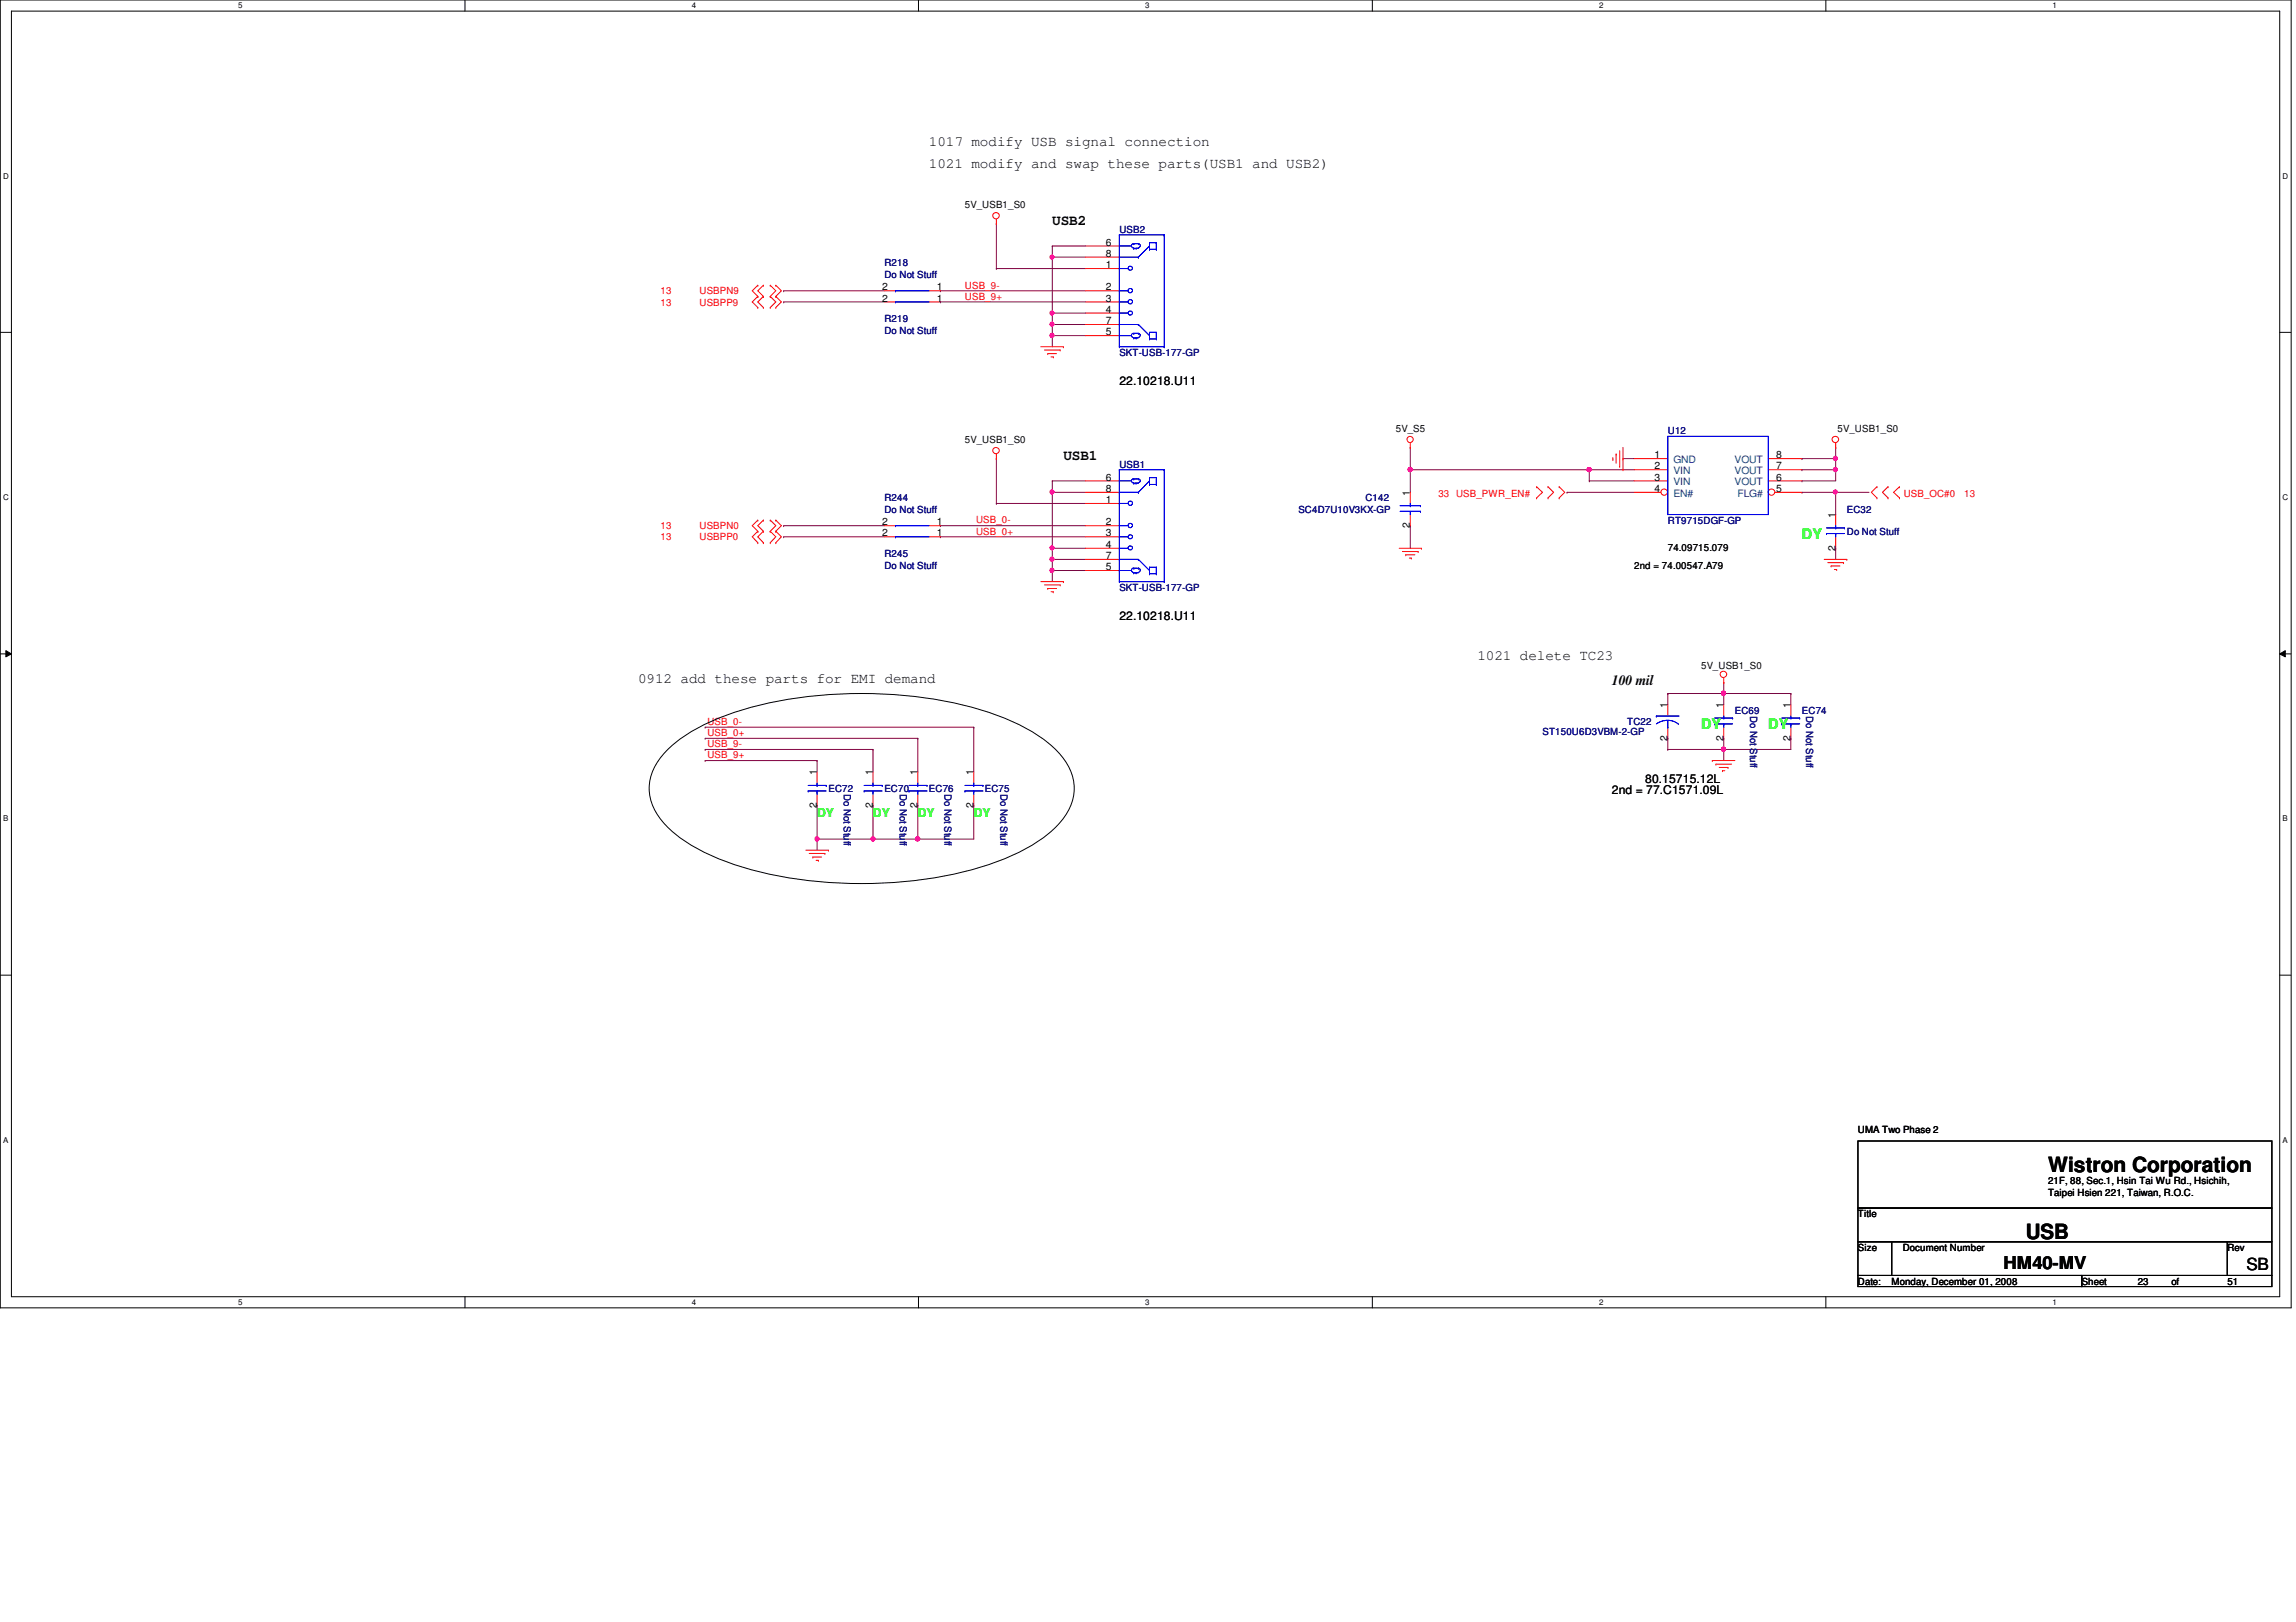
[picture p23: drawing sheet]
<svg xmlns="http://www.w3.org/2000/svg" width="297mm" height="210mm" viewBox="0 0 297 210" stroke-linecap="round" stroke-linejoin="round" font-family="sans-serif">
<defs><g id="words">
<g font-size="2.7">
<text x="265" y="151.6">Wistron Corporation</text>
<text x="262.1" y="160.4">USB</text>
</g>
<text font-size="2.3" x="259.2" y="164.3">HM40-MV</text>
<text font-size="2.2" x="290.6" y="164.3">SB</text>
<g font-size="1.9">
<text x="120.2" y="18.8">1017 modify USB signal connection</text>
<text x="120.2" y="21.8">1021 modify and swap these parts(USB1 and USB2)</text>
<text x="136.1" y="29.1">USB2</text>
<text x="137.6" y="59.5">USB1</text>
<text x="82.5" y="88.3">0912 add these parts for EMI demand</text>
<text x="191.1" y="85.4">1021 delete TC23</text>
<text x="208.5" y="88.6">100 mil</text>
</g>
<g font-size="1.9" fill="#0f0">
<text x="233.1" y="69.7">DY</text>
<text x="220.1" y="94.4">DY</text>
<text x="228.8" y="94.4">DY</text>
</g>
<g font-size="1.6">
<text x="144.8" y="49.8">22.10218.U11</text>
<text x="144.8" y="80.2">22.10218.U11</text>
<text x="212.8" y="101.3">80.15715.12L</text>
<text x="208.5" y="102.8">2nd = 77.C1571.09L</text>
</g>
<g font-size="1.6" fill="#0f0">
<text x="105.7" y="105.7">DY</text>
<text x="112.9" y="105.7">DY</text>
<text x="118.7" y="105.7">DY</text>
<text x="126" y="105.7">DY</text>
</g>
<g font-size="1.3">
<text x="124.8" y="27">5V_USB1_S0</text>
<text x="143.1" y="31.8">6</text>
<text x="143.1" y="33.2">8</text>
<text x="143.1" y="34.7">1</text>
<text x="114.1" y="39">2</text>
<text x="114.1" y="37.6">2</text>
<text x="121.2" y="39">1</text>
<text x="121.2" y="37.6">1</text>
<text x="143.1" y="37.6">2</text>
<text x="143.1" y="39">3</text>
<text x="143.1" y="40.5">4</text>
<text x="143.1" y="42">7</text>
<text x="143.1" y="43.4">5</text>
<text x="124.8" y="57.4">5V_USB1_S0</text>
<text x="180.6" y="55.9">5V_S5</text>
<text x="214" y="59.3">1</text>
<text x="229.8" y="59.3">8</text>
<text x="237.7" y="55.9">5V_USB1_S0</text>
<text x="143.1" y="62.2">6</text>
<text x="143.1" y="63.7">8</text>
<text x="143.1" y="65.1">1</text>
<text x="182.4" y="64.1" transform="rotate(-90 182.4 64.1)">1</text>
<text x="214" y="60.7">2</text>
<text x="214" y="62.2">3</text>
<text x="214" y="63.7">4</text>
<text x="229.8" y="63.7">5</text>
<text x="229.8" y="62.2">6</text>
<text x="229.8" y="60.7">7</text>
<text x="114.1" y="68">2</text>
<text x="114.1" y="69.4">2</text>
<text x="121.2" y="68">1</text>
<text x="121.2" y="69.4">1</text>
<text x="143.1" y="68">2</text>
<text x="143.1" y="69.4">3</text>
<text x="143.1" y="70.9">4</text>
<text x="182.4" y="68.4" transform="rotate(-90 182.4 68.4)">2</text>
<text x="215.8" y="71.2">74.09715.079</text>
<text x="237.4" y="71.2" transform="rotate(-90 237.4 71.2)">2</text>
<text x="237.4" y="67" transform="rotate(-90 237.4 67)">1</text>
<text x="143.1" y="72.3">7</text>
<text x="143.1" y="73.8">5</text>
<text x="211.4" y="73.6">2nd = 74.00547.A79</text>
<text x="220.1" y="86.6">5V_USB1_S0</text>
<text x="215.7" y="95.9" transform="rotate(-90 215.7 95.9)">2</text>
<text x="215.7" y="91.7" transform="rotate(-90 215.7 91.7)">1</text>
<text x="223" y="95.9" transform="rotate(-90 223 95.9)">2</text>
<text x="223" y="91.7" transform="rotate(-90 223 91.7)">1</text>
<text x="231.6" y="95.9" transform="rotate(-90 231.6 95.9)">2</text>
<text x="231.6" y="91.7" transform="rotate(-90 231.6 91.7)">1</text>
<text x="105.7" y="100.3" transform="rotate(-90 105.7 100.3)">1</text>
<text x="112.9" y="100.3" transform="rotate(-90 112.9 100.3)">1</text>
<text x="118.7" y="100.3" transform="rotate(-90 118.7 100.3)">1</text>
<text x="125.9" y="100.3" transform="rotate(-90 125.9 100.3)">1</text>
<text x="105.7" y="104.6" transform="rotate(-90 105.7 104.6)">2</text>
<text x="112.9" y="104.6" transform="rotate(-90 112.9 104.6)">2</text>
<text x="118.7" y="104.6" transform="rotate(-90 118.7 104.6)">2</text>
<text x="125.9" y="104.6" transform="rotate(-90 125.9 104.6)">2</text>
<text x="240.4" y="146.7">UMA Two Phase 2</text>
<text x="265" y="153.2">21F, 88, Sec.1, Hsin Tai Wu Rd., Hsichih,</text>
<text x="265" y="154.7">Taipei Hsien 221, Taiwan, R.O.C.</text>
<text x="240.4" y="157.5">Title</text>
<text x="240.4" y="161.9">Size</text>
<text x="246.2" y="161.9">Document Number</text>
<text x="288.2" y="161.9">Rev</text>
<text x="240.4" y="166.2">Date:</text>
<text x="244.7" y="166.2">Monday, December 01, 2008</text>
<text x="269.3" y="166.2">Sheet</text>
<text x="276.6" y="166.2">23</text>
<text x="280.9" y="166.2">of</text>
<text x="288.2" y="166.2">51</text>
</g>
<g font-size="1.3" fill="#000080">
<text x="114.4" y="34.5">R218</text>
<text x="114.4" y="35.9">Do Not Stuff</text>
<text x="144.8" y="30.1">USB2</text>
<text x="114.4" y="41.7">R219</text>
<text x="114.4" y="43.2">Do Not Stuff</text>
<text x="144.8" y="46.1">SKT-USB-177-GP</text>
<text x="215.8" y="56.2">U12</text>
<text x="114.4" y="64.9">R244</text>
<text x="144.8" y="60.5">USB1</text>
<text x="176.7" y="64.9">C142</text>
<text x="114.4" y="66.3">Do Not Stuff</text>
<text x="168" y="66.3">SC4D7U10V3KX-GP</text>
<text x="215.8" y="67.8">RT9715DGF-GP</text>
<text x="238.9" y="66.3">EC32</text>
<text x="238.9" y="69.2">Do Not Stuff</text>
<text x="114.4" y="72.1">R245</text>
<text x="114.4" y="73.6">Do Not Stuff</text>
<text x="144.8" y="76.5">SKT-USB-177-GP</text>
<text x="199.6" y="95.1">ST150U6D3VBM-2-GP</text>
<text x="210.5" y="93.9">TC22</text>
<text x="224.4" y="92.4">EC69</text>
<text x="226.4" y="92.7" transform="rotate(90 226.4 92.7)">Do Not Stuff</text>
<text x="233.1" y="92.4">EC74</text>
<text x="233.7" y="92.7" transform="rotate(90 233.7 92.7)">Do Not Stuff</text>
<text x="107.2" y="102.5">EC72</text>
<text x="109.2" y="102.8" transform="rotate(90 109.2 102.8)">Do Not Stuff</text>
<text x="114.4" y="102.5">EC70</text>
<text x="116.4" y="102.8" transform="rotate(90 116.4 102.8)">Do Not Stuff</text>
<text x="120.2" y="102.5">EC76</text>
<text x="122.2" y="102.8" transform="rotate(90 122.2 102.8)">Do Not Stuff</text>
<text x="127.4" y="102.5">EC75</text>
<text x="129.5" y="102.8" transform="rotate(90 129.5 102.8)">Do Not Stuff</text>
</g>
<g font-size="1.3" fill="#f00">
<text x="85.5" y="38.1">13</text>
<text x="85.5" y="39.5">13</text>
<text x="90.5" y="38.1">USBPN9</text>
<text x="90.5" y="39.5">USBPP9</text>
<text x="124.8" y="37.3">USB_9-</text>
<text x="124.8" y="38.8">USB_9+</text>
<text x="186.1" y="64.3">33 USB_PWR_EN#</text>
<text x="246.3" y="64.3">USB_OC#0</text>
<text x="254.1" y="64.3">13</text>
<text x="85.5" y="68.5">13</text>
<text x="85.5" y="69.9">13</text>
<text x="90.5" y="68.5">USBPN0</text>
<text x="90.5" y="69.9">USBPP0</text>
<text x="126.3" y="67.7">USB_0-</text>
<text x="126.3" y="69.2">USB_0+</text>
<text x="91.5" y="95.2">USB_0+</text>
<text x="91.5" y="93.8">USB_0-</text>
<text x="91.5" y="98.1">USB_9+</text>
<text x="91.5" y="96.7">USB_9-</text>
</g>
<g font-size="1.3" fill="#004080">
<text x="216.5" y="59.9">GND</text>
<text x="224.4" y="59.9">VOUT</text>
<text x="216.5" y="61.4">VIN</text>
<text x="216.5" y="62.8">VIN</text>
<text x="216.5" y="64.3">EN#</text>
<text x="224.4" y="62.8">VOUT</text>
<text x="224.4" y="61.4">VOUT</text>
<text x="224.8" y="64.3">FLG#</text>
</g>
<g font-size="1">
<text x="30.8" y="1.1">5</text>
<text x="89.5" y="1.1">4</text>
<text x="148.2" y="1.1">3</text>
<text x="206.9" y="1.1">2</text>
<text x="265.6" y="1.1">1</text>
<text x=".4" y="23.1">D</text>
<text x="295.3" y="23.1">D</text>
<text x=".4" y="64.7">C</text>
<text x="295.3" y="64.7">C</text>
<text x=".4" y="106.3">B</text>
<text x="295.3" y="106.3">B</text>
<text x=".4" y="147.9">A</text>
<text x="295.3" y="147.9">A</text>
<text x="30.8" y="168.9">5</text>
<text x="89.5" y="168.9">4</text>
<text x="148.2" y="168.9">3</text>
<text x="206.9" y="168.9">2</text>
<text x="265.6" y="168.9">1</text>
</g>
</g></defs>
<path d="M0 0h296.4v169.2h-296.4zM1.5 1.4h293.4v166.4h-293.4z" fill="none" stroke="#000" stroke-width=".13"/>
<g fill="#fff">
<path d="M30.8 .2h.6v1.1h-.6z"/>
<path d="M30.8 168h.6v1.1h-.6z"/>
</g>
<path d="M60.2 0v1.4M60.2 167.8v1.4" fill="none" stroke="#000" stroke-width=".13"/>
<g fill="#fff">
<path d="M89.5 .2h.5v1.1h-.5z"/>
<path d="M89.5 168h.5v1.1h-.5z"/>
</g>
<path d="M118.8 0v1.4M118.8 167.8v1.4" fill="none" stroke="#000" stroke-width=".13"/>
<g fill="#fff">
<path d="M148.2 .2h.5v1.1h-.5z"/>
<path d="M148.2 168h.5v1.1h-.5z"/>
</g>
<path d="M177.5 0v1.4M177.5 167.8v1.4" fill="none" stroke="#000" stroke-width=".13"/>
<g fill="#fff">
<path d="M206.9 .2h.5v1.1h-.5z"/>
<path d="M206.9 168h.5v1.1h-.5z"/>
</g>
<path d="M236.2 0v1.4M236.2 167.8v1.4" fill="none" stroke="#000" stroke-width=".13"/>
<g fill="#fff">
<path d="M265.6 .2h.5v1.1h-.5z"/>
<path d="M265.6 168h.5v1.1h-.5z"/>
<path d="M.4 22.2h.7v1.2h-.7z"/>
<path d="M295.3 22.2h.7v1.2h-.7z"/>
<path d="M.4 63.8h.7v1.1h-.7z"/>
<path d="M295.3 63.8h.7v1.1h-.7z"/>
</g>
<path d="M0 43h1.5M294.9 43h1.5" fill="none" stroke="#000" stroke-width=".13"/>
<g fill="#fff">
<path d="M.4 105.4h.7v1.2h-.7z"/>
<path d="M295.3 105.4h.7v1.2h-.7z"/>
</g>
<path d="M0 84.6h1.5M.8 84.2l.7 .4-.7 .4zM294.9 84.6l.8-.4v.8zM294.9 84.6h1.5" fill="none" stroke="#000" stroke-width=".13"/>
<path d="M.8 84.2l.7 .4-.7 .4zM294.9 84.6l.8-.4v.8z" fill="#000"/>
<g fill="#fff">
<path d="M.4 147h.7v1.1h-.7z"/>
<path d="M295.3 147h.6v1.1h-.6z"/>
</g>
<path d="M0 126.2h1.5M294.9 126.2h1.5" fill="none" stroke="#000" stroke-width=".13"/>
<g fill="none" stroke="#800040" stroke-width=".13">
<path d="M101.4 39.1h.1M101.4 37.6h.1M101.4 39.1h13M101.4 37.6h13M128.9 59.4h.1M128.9 59.4v5.8M101.4 69.5h.1M101.4 68h.1M101.4 69.5h13M101.4 68h13M128.9 65.2h.1M128.9 65.2h11.6"/>
<path d="M237.5 63.7h.1M237.5 63.7h4.3M223 88.3h.1M223 89.7h.1M223 88.3v2.9"/>
</g>
<circle cx="222.9" cy="89.7" r=".27" fill="#f0f"/>
<circle cx="222.9" cy="89.7" r=".27" fill="none" stroke="#f0f" stroke-width=".13"/>
<path d="M223 97h.1M223 97v1.4" fill="none" stroke="#800040" stroke-width=".13"/>
<circle cx="222.9" cy="97" r=".27" fill="#f0f"/>
<circle cx="222.9" cy="97" r=".27" fill="none" stroke="#f0f" stroke-width=".13"/>
<path d="M223 89.7h.1M223 89.7h8.7M231.7 95.5h.1M231.7 89.7h.1M231.7 89.7v1.5M231.7 95.5v1.5" fill="none" stroke="#800040" stroke-width=".13"/>
<circle cx="222.9" cy="89.7" r=".27" fill="#f0f"/>
<circle cx="222.9" cy="89.7" r=".27" fill="none" stroke="#f0f" stroke-width=".13"/>
<path d="M233.1 59.4h.1M233.1 59.4h4.4M182.5 60.8h.1M182.5 60.8v2.9M233.1 62.2h.1M233.1 62.2h4.4M223 97h.1M223 95.5h.1M223 97h8.7M223 95.5v1.5" fill="none" stroke="#800040" stroke-width=".13"/>
<circle cx="237.4" cy="59.3" r=".27" fill="#f0f"/>
<circle cx="237.4" cy="59.3" r=".27" fill="none" stroke="#f0f" stroke-width=".13"/>
<path d="M182.5 57.9h.1M182.5 57.9v2.9M205.6 60.8h.1M205.6 60.8h5.8M237.5 60.8h.1M237.5 60.8v1.4" fill="none" stroke="#800040" stroke-width=".13"/>
<circle cx="205.6" cy="60.8" r=".29" fill="#f0f"/>
<circle cx="205.6" cy="60.8" r=".29" fill="none" stroke="#f0f" stroke-width=".13"/>
<path d="M237.5 59.4h.1M237.5 59.4v1.4M182.5 68h.1M182.5 60.8h.1M182.5 68v3M182.5 60.8h23.1M205.6 60.8h.1M205.6 60.8v1.4" fill="none" stroke="#800040" stroke-width=".13"/>
<circle cx="182.4" cy="60.8" r=".29" fill="#f0f"/>
<circle cx="182.4" cy="60.8" r=".29" fill="none" stroke="#f0f" stroke-width=".13"/>
<path d="M237.5 57.9h.1M237.5 57.9v1.5M233.1 60.8h.1M233.1 60.8h4.4M237.5 71h.1M237.5 71v1.4" fill="none" stroke="#800040" stroke-width=".13"/>
<circle cx="237.4" cy="60.8" r=".27" fill="#f0f"/>
<circle cx="237.4" cy="60.8" r=".27" fill="none" stroke="#f0f" stroke-width=".13"/>
<path d="M205.6 62.2h.1M205.6 62.2h5.8M233.1 63.7h.1M233.1 63.7h4.4M237.5 63.7h.1M237.5 63.7v2.9" fill="none" stroke="#800040" stroke-width=".13"/>
<circle cx="237.4" cy="63.7" r=".26" fill="#f0f"/>
<circle cx="237.4" cy="63.7" r=".26" fill="none" stroke="#f0f" stroke-width=".13"/>
<path d="M136.1 40.5h.1M136.1 43.4h.1M136.1 40.5h4.4M136.1 43.4v1.5M210 59.4h.1M210 59.4h1.4" fill="none" stroke="#800040" stroke-width=".13"/>
<circle cx="136.1" cy="43.4" r=".27" fill="#f0f"/>
<circle cx="136.1" cy="43.4" r=".27" fill="none" stroke="#f0f" stroke-width=".13"/>
<path d="M136.1 71h.1M136.1 73.8h.1M136.1 71h4.4M136.1 73.8v1.5" fill="none" stroke="#800040" stroke-width=".13"/>
<circle cx="136.1" cy="73.8" r=".27" fill="#f0f"/>
<circle cx="136.1" cy="73.8" r=".27" fill="none" stroke="#f0f" stroke-width=".13"/>
<g fill="none" stroke="#800040" stroke-width=".13">
<path d="M121.7 37.6h.1M121.7 39.1h.1M121.7 37.6h18.8M121.7 39.1h18.8M128.9 34.8h.1M128.9 29h.1M128.9 34.8h11.6M128.9 29v5.8M121.7 68h.1M121.7 69.5h.1M121.7 68h18.8M121.7 69.5h18.8"/>
<path d="M202.7 63.7h.1M202.7 63.7h8.7M112.9 104.2h.1M112.9 104.2v4.4"/>
</g>
<circle cx="112.9" cy="108.6" r=".27" fill="#f0f"/>
<circle cx="112.9" cy="108.6" r=".27" fill="none" stroke="#f0f" stroke-width=".13"/>
<path d="M105.7 104.2h.1M105.7 104.2v4.4M112.9 108.6h.1M112.9 108.6h5.8" fill="none" stroke="#800040" stroke-width=".13"/>
<circle cx="105.7" cy="108.6" r=".27" fill="#f0f"/>
<circle cx="105.7" cy="108.6" r=".27" fill="none" stroke="#f0f" stroke-width=".13"/>
<path d="M105.7 108.6h.1M105.7 108.6v1.4M118.7 104.2h.1M118.7 104.2v4.4M126 104.2h.1M126 104.2v4.4" fill="none" stroke="#800040" stroke-width=".13"/>
<circle cx="118.7" cy="108.6" r=".29" fill="#f0f"/>
<circle cx="118.7" cy="108.6" r=".29" fill="none" stroke="#f0f" stroke-width=".13"/>
<g fill="none" stroke="#800040" stroke-width=".13">
<path d="M136.1 42h.1M136.1 40.5h.1M136.1 42h4.4M136.1 40.5v1.5M91.2 98.4h.1M91.2 97h.1M91.2 95.5h.1M91.2 94.1h.1M91.2 98.4h14.5M91.2 97h21.7M91.2 95.5h27.5M91.2 94.1h34.8"/>
<path d="M105.7 98.4h.1M105.7 98.4v1.5M112.9 97h.1M112.9 97v2.9M118.7 95.5h.1M118.7 95.5v4.4M126 94.1h.1M126 94.1v5.8M118.7 108.6h.1M118.7 108.6h7.3"/>
</g>
<circle cx="136.1" cy="40.5" r=".26" fill="#f0f"/>
<circle cx="136.1" cy="40.5" r=".26" fill="none" stroke="#f0f" stroke-width=".13"/>
<path d="M136.1 33.3h.1M136.1 33.3h4.4M136.1 72.4h.1M136.1 71h.1M136.1 63.7h.1M136.1 72.4h4.4M136.1 63.7v8.7M136.1 63.7h4.4" fill="none" stroke="#800040" stroke-width=".13"/>
<circle cx="136.1" cy="70.9" r=".26" fill="#f0f"/>
<circle cx="136.1" cy="70.9" r=".26" fill="none" stroke="#f0f" stroke-width=".13"/>
<circle cx="136.1" cy="63.7" r=".26" fill="#f0f"/>
<circle cx="136.1" cy="63.7" r=".26" fill="none" stroke="#f0f" stroke-width=".13"/>
<path d="M215.8 95.5h.1M215.8 89.7h.1M215.8 89.7v1.5M215.8 95.5v1.5M215.8 89.7h7.2" fill="none" stroke="#800040" stroke-width=".13"/>
<circle cx="222.9" cy="89.7" r=".27" fill="#f0f"/>
<circle cx="222.9" cy="89.7" r=".27" fill="none" stroke="#f0f" stroke-width=".13"/>
<path d="M215.8 97h.1M215.8 97h7.2" fill="none" stroke="#800040" stroke-width=".13"/>
<circle cx="222.9" cy="97" r=".27" fill="#f0f"/>
<circle cx="222.9" cy="97" r=".27" fill="none" stroke="#f0f" stroke-width=".13"/>
<path d="M136.1 33.3h.1M136.1 33.3v7.2M136.1 73.8h.1M136.1 72.4h.1M136.1 72.4v1.4M136.1 73.8h4.4M105.7 108.6h.1M105.7 108.6h7.2" fill="none" stroke="#800040" stroke-width=".13"/>
<circle cx="136.1" cy="72.4" r=".27" fill="#f0f"/>
<circle cx="136.1" cy="72.4" r=".27" fill="none" stroke="#f0f" stroke-width=".13"/>
<path d="M136.1 31.8h.1M136.1 33.3h.1M136.1 31.8v1.5M136.1 31.8h4.4M136.1 62.2h.1M136.1 63.7h.1M136.1 62.2h4.4M136.1 62.2v1.5" fill="none" stroke="#800040" stroke-width=".13"/>
<circle cx="136.1" cy="33.3" r=".26" fill="#f0f"/>
<circle cx="136.1" cy="33.3" r=".26" fill="none" stroke="#f0f" stroke-width=".13"/>
<path d="M136.1 43.4h.1M136.1 42h.1M136.1 43.4h4.4M136.1 42v1.4" fill="none" stroke="#800040" stroke-width=".13"/>
<circle cx="136.1" cy="42" r=".26" fill="#f0f"/>
<circle cx="136.1" cy="42" r=".26" fill="none" stroke="#f0f" stroke-width=".13"/>
<g fill="none" stroke="#f00" stroke-width=".13">
<path d="M98 38.4h.1M98 36.9h.1M98 39.8h.1M98 36.9l-.7 .7 .7 .8M98 38.4l-.7 .7 .7 .7M98.8 38.4h.1M98.8 36.9h.1M98.8 39.8h.1M98.8 36.9l-.8 .7 .8 .8M98.8 38.4l-.8 .7 .8 .7M99.6 36.9h.1M99.6 38.4h.1"/>
<path d="M99.6 39.8h.1M99.6 36.9l.8 .7-.8 .8M99.6 38.4l.8 .7-.8 .7M100.4 38.4h.1M100.4 36.9h.1M100.4 39.8h.1M100.4 36.9l.7 .7-.7 .8M100.4 38.4l.7 .7-.7 .7M128.9 29h.1M128.9 28.4v.6M128.9 59.4h.1M128.9 58.8v.6"/>
<path d="M134.7 44.9h2.9M135.1 45.3h2.1M135.5 45.8h.1M135.5 45.8h1.2M136 46.2h.3M136.3 46.2h.1M137.2 45.3h.1M137.6 44.9h.1M182.5 57.9h.1M182.5 57.3v.6M208.7 59.5h.1M208.7 59.2v.3"/>
<path d="M209.1 58.8h.1M209.1 58.8v1.1M209.5 58.3v2.1M210 57.9v2.9M211.4 59.4h4.4M237.5 57.9h.1M237.5 57.3v.6M98 68.7h.1M98 67.3h.1M98 70.2h.1M98 67.3l-.7 .7 .7 .7M98 68.7l-.7 .8 .7 .7"/>
<path d="M98.8 68.7h.1M98.8 67.3h.1M98.8 70.2h.1M98.8 67.3l-.8 .7 .8 .7M98.8 68.7l-.8 .8 .8 .7M99.6 67.3h.1M99.6 68.7h.1M99.6 70.2h.1M99.6 67.3l.8 .7-.8 .7M99.6 68.7l.8 .8-.8 .7M100.4 68.7h.1M100.4 67.3h.1"/>
<path d="M100.4 70.2h.1M100.4 67.3l.7 .7-.7 .7M100.4 68.7l.7 .8-.7 .7M114.4 68h1.5M120.2 68h1.5M134.7 75.3h2.9M135.1 75.7h2.1M135.5 76.2h.1M135.5 76.2h1.2M136 76.6h.3M136.3 76.6h.1M137.2 75.7h.1"/>
<path d="M137.6 75.3h.1M140.5 71h4.3M140.5 72.4h4.3M140.5 68h4.3M140.5 62.2h4.3M140.5 63.7h4.3M140.5 65.2h4.3M140.5 69.5h4.3M140.5 73.8h4.3M181 71h2.9M181.4 71.4h2.1M181.9 71.8h.1"/>
<path d="M181.9 71.8h1.1M182.3 72.2h.3M182.6 72.2h.1M183.5 71.4h.1M183.9 71h.1M198.8 64.4h.1M198.8 63h.1M198.8 63l.8 .7-.8 .7M200.3 63h.1M200.3 64.4h.1M200.3 63l.7 .7-.7 .7M201.7 64.4h.1"/>
<path d="M201.7 63h.1M201.7 63l.7 .7-.7 .7M209.5 60.4h.1M210 60.8h.1M211.4 62.2h4.4M211.4 60.8h4.4M236 72.4h2.9M236.5 72.8h2M236.9 73.2h.1M236.9 73.2h1.1M237.3 73.7h.3M237.6 73.7h.1"/>
<path d="M238.5 72.8h.1M238.9 72.4h.1M242.8 64.4h.1M242.8 63h.1M242.8 63l-.7 .7 .7 .7M244.3 63h.1M244.3 64.4h.1M244.3 63l-.8 .7 .8 .7M245.7 64.4h.1M245.7 63h.1M245.7 63l-.7 .7 .7 .7M112.9 99.9v1.4"/>
<path d="M215.8 91.2v1.5M215.8 94.1v1.4M221.5 98.4h.1M221.5 98.4h2.9M222 98.9h.1M222 98.9h2M222.4 99.3h1.2M222.8 99.7h.1M222.8 99.7h.3M223 88.3h.1M223 87.7v.6M223.6 99.3h.1"/>
<path d="M104.3 110h2.9M104.7 110.4h2M105.2 110.9h.1M105.2 110.9h1.1M105.6 111.3h.3M105.9 111.3h.1M106.7 110.4h.1M107.2 110h.1M112.9 102.8v1.4"/>
<circle cx="128.9" cy="27.9" r=".42"/>
<circle cx="128.9" cy="58.3" r=".42"/>
<circle cx="182.4" cy="56.9" r=".4"/>
<circle cx="237.5" cy="56.9" r=".42"/>
<circle cx="223" cy="87.3" r=".42"/>
</g>
<path d="M86.6 96.8a23.6 23.6 0 0 1 9-4.8 57.1 57.1 0 0 1 31.7 0 23.7 23.7 0 0 1 9 4.8 6.8 6.8 0 0 1 2.6 6.3 8.6 8.6 0 0 1-3.7 5.1 29.8 29.8 0 0 1-11.9 5 57.3 57.3 0 0 1-27.7-1.1 23.6 23.6 0 0 1-9-4.8 6.9 6.9 0 0 1-2.5-6.4 8 8 0 0 1 2.5-4.1zM240.4 147.7h53.5v8.6h-53.5zM240.4 156.3h53.5v4.4h-53.5zM240.4 160.7h4.3v4.4h-4.3zM240.4 165.1h28.9v1.4h-28.9zM244.7 160.7h43.5v4.4h-43.5zM269.3 165.1h24.6v1.4h-24.6zM288.2 160.7h5.7v4.4h-5.7z" fill="none" stroke="#000" stroke-width=".13"/>
<g fill="none" stroke="#00f" stroke-width=".13">
<path d="M115.9 68h.1M115.9 68h4.3M144.8 65.2h.1M144.8 62.2h.1M144.8 68h.1M144.8 69.5h.1M144.8 71h.1M144.8 73.8h.1M144.8 63.7h.1M144.8 72.4h.1M144.8 60.8h.1M144.8 75.3h.1"/>
<path d="M144.8 68h1.2M144.8 65.2h1.2M144.8 62.2h1.6M144.8 69.5h1.2M144.8 71h1.2M144.8 73.8h1.6M144.8 63.7h2.5M144.8 72.4h2.5M144.8 60.8v14.5M144.8 60.8h5.8M144.8 75.3h5.8M146.4 62.2l.1 .2 .1 .1"/>
<path d="M146.4 73.8l.1 .2 .1 .1M146.7 62.5h.1M146.7 62h.1M146.7 62h-.2l-.1 .2M146.7 74.1h.1M146.7 73.5h.1M146.7 73.5l-.3 .1v.2M146.7 62.5h.6M146.7 62h.6M146.7 74.1h.6M146.7 73.5h.6M147 62.5h.1"/>
<path d="M147 74.1h.1M147.3 62h.1M147.3 62l.2 .1v.1l-.3 .3M147.3 73.5h.1M147.3 73.5l.1 .1 .1 .2-.3 .3M147.3 63.7h.1M147.3 72.4h.1M147.3 72.4l1.4 1.4M148.7 62.7h.1M148.7 61.8h.1M148.7 62.2h.1M148.7 73.4h.1"/>
<path d="M148.7 74.3h.1M148.7 73.8h.1M148.7 61.8v.9M148.7 73.4v.9M148.7 62.7h.9M148.7 61.8h.9M148.7 62.2l-1.4 1.5M148.7 73.4h.9M148.7 74.3h.9M149.6 62.7h.1M149.6 61.8h.1M149.6 73.4h.1"/>
<path d="M149.6 74.3h.1M149.6 61.8v.9M149.6 73.4v.9M150.6 60.8h.1M150.6 75.3h.1M150.6 60.8v14.5M214.3 92.7h.1M214.3 92.7h2.9M215.8 94.1h.1M215.8 93.2h-.1a2.44 2.44 0 0 0-1.4 .5M215.8 93.2a2.19 2.19 0 0 1 1.4 .5M215.8 93.2v.9"/>
<path d="M111.8 102.4h.1M111.8 101.6h2.3M111.8 102.4h2.3M112.9 101.6h.1M112.9 102.4h.1M112.9 101.3v.3M112.9 102.4v.4M114.1 101.6h.1"/>
<circle cx="146.2" cy="68" r=".29"/>
<circle cx="146.2" cy="65.1" r=".29"/>
<circle cx="146.2" cy="69.5" r=".27"/>
<circle cx="146.2" cy="70.9" r=".27"/>
</g>
<circle cx="215.3" cy="63.7" r=".42" fill="#fff"/>
<g fill="none" stroke="#f00" stroke-width=".13">
<path d="M211.4 63.7h3.5"/>
<circle cx="215.3" cy="63.7" r=".42"/>
</g>
<circle cx="229.2" cy="63.7" r=".42" fill="#fff"/>
<g fill="none" stroke="#f00" stroke-width=".13">
<path d="M114.4 37.6h1.5M114.4 39.1h1.5M120.2 37.6h1.5M120.2 39.1h1.5M140.5 31.8h4.3M140.5 33.3h4.3M140.5 34.8h4.3M140.5 37.6h4.3M140.5 39.1h4.3M140.5 40.5h4.3M140.5 42h4.3M140.5 43.4h4.3"/>
<path d="M228.8 59.4h4.3M114.4 69.5h1.5M120.2 69.5h1.5M182.5 63.7v1.5M182.5 66.6v1.4M228.8 62.2h4.3M228.8 60.8h4.3M229.7 63.7h3.4M237.5 66.6v1.4M237.5 69.5v1.5M105.7 99.9v1.4M118.7 99.9v1.4"/>
<path d="M126 99.9v1.4M223 91.2v1.5M223 94.1v1.4M231.7 91.2v1.5M231.7 94.1v1.4M105.7 102.8v1.4M118.7 102.8v1.4M126 102.8v1.4"/>
<circle cx="229.2" cy="63.7" r=".42"/>
</g>
<g fill="none" stroke="#00f" stroke-width=".13">
<path d="M115.9 39.1h.1M115.9 37.6h.1M115.9 37.6h4.3M115.9 39.1h4.3M144.8 34.8h.1M144.8 31.8h.1M144.8 37.6h.1M144.8 39.1h.1M144.8 33.3h.1M144.8 30.4h.1M144.8 34.8h1.2M144.8 31.8h1.6"/>
<path d="M144.8 37.6h1.2M144.8 39.1h1.2M144.8 33.3h2.5M144.8 30.4v14.5M144.8 30.4h5.8M146.4 31.8l.1 .2 .1 .1M146.7 32.1h.1M146.7 31.5h.1M146.7 31.5l-.2 .1-.1 .2M146.7 32.1h.6M146.7 31.5h.6M147 32.1h.1"/>
<path d="M147.3 31.5h.1M147.3 31.5l.1 .1 .1 .2-.3 .3M147.3 33.3h.1M148.7 32.3h.1M148.7 31.4h.1M148.7 31.8h.1M148.7 31.4v.9M148.7 32.3h.9M148.7 31.4h.9M148.7 31.8l-1.4 1.5M149.6 32.3h.1M149.6 31.4h.1"/>
<path d="M149.6 31.4v.9M150.6 30.4h.1M150.6 30.4v14.5M144.8 40.5h.1M144.8 43.4h.1M144.8 42h.1M144.8 44.9h.1M144.8 40.5h1.2M144.8 43.4h1.6M144.8 42h2.5M144.8 44.9h5.8M146.4 43.4l.1 .2 .1 .1"/>
<path d="M146.7 43.7h.1M146.7 43.1h.1M146.7 43.1l-.2 .1-.1 .2M146.7 43.7h.6M146.7 43.1h.6M147 43.7h.1M147.3 43.1h.1M147.3 43.1l.1 .1 .1 .2-.3 .3M147.3 42h.1M147.3 42l1.4 1.4M148.7 43h.1M148.7 43.9h.1"/>
<path d="M148.7 43.4h.1M148.7 43v.9M148.7 43h.9M148.7 43.9h.9M149.6 43h.1M149.6 43.9h.1M149.6 43v.9M150.6 44.9h.1M215.8 56.5h13v10.1h-13zM115.9 69.5h.1M115.9 69.5h4.3M181.1 66.2h2.7"/>
<path d="M181.1 65.4h2.7M182.5 65.4h.1M182.5 66.2h.1M182.5 65.2v.2M182.5 66.2v.4M183.8 66.2h.1M183.8 65.4h.1M236.3 69h.1M236.3 68.3h2.3M236.3 69h2.3M237.5 68.3h.1M237.5 69h.1"/>
<path d="M237.5 68v.3M237.5 69v.5M238.6 68.3h.1M221.8 93.7h.1M221.8 92.9h2.4M221.8 93.7h2.4M223 92.9h.1M223 93.7h.1M223 92.7v.2M223 93.7v.4M224.2 92.9h.1M230.5 93.7h.1"/>
<path d="M230.5 92.9h2.3M230.5 93.7h2.3M231.7 92.9h.1M231.7 93.7h.1M231.7 92.7v.2M231.7 93.7v.4M232.8 92.9h.1M104.6 102.4h.1M104.6 101.6h2.3M104.6 102.4h2.3M105.7 101.6h.1M105.7 102.4h.1"/>
<path d="M105.7 101.3v.3M105.7 102.4v.4M106.9 101.6h.1M117.6 102.4h.1M117.6 101.6h2.3M117.6 102.4h2.3M118.7 101.6h.1M118.7 102.4h.1M118.7 101.3v.3M118.7 102.4v.4M119.9 101.6h.1M124.8 102.4h.1"/>
<path d="M124.8 101.6h2.4M124.8 102.4h2.4M126 101.6h.1M126 102.4h.1M126 101.3v.3M126 102.4v.4M127.2 101.6h.1"/>
<circle cx="146.2" cy="37.6" r=".29"/>
<circle cx="146.2" cy="39" r=".29"/>
<circle cx="146.2" cy="34.7" r=".27"/>
<circle cx="146.2" cy="40.5" r=".27"/>
</g>
<circle cx="222.9" cy="89.7" r=".27" fill="#f0f"/>
<circle cx="222.9" cy="89.7" r=".27" fill="none" stroke="#f0f" stroke-width=".13"/>
<circle cx="222.9" cy="97" r=".27" fill="#f0f"/>
<circle cx="222.9" cy="97" r=".27" fill="none" stroke="#f0f" stroke-width=".13"/>
<circle cx="222.9" cy="89.7" r=".27" fill="#f0f"/>
<circle cx="222.9" cy="89.7" r=".27" fill="none" stroke="#f0f" stroke-width=".13"/>
<circle cx="237.4" cy="59.3" r=".27" fill="#f0f"/>
<circle cx="237.4" cy="59.3" r=".27" fill="none" stroke="#f0f" stroke-width=".13"/>
<circle cx="205.6" cy="60.8" r=".29" fill="#f0f"/>
<circle cx="205.6" cy="60.8" r=".29" fill="none" stroke="#f0f" stroke-width=".13"/>
<circle cx="182.4" cy="60.8" r=".29" fill="#f0f"/>
<circle cx="182.4" cy="60.8" r=".29" fill="none" stroke="#f0f" stroke-width=".13"/>
<circle cx="237.4" cy="60.8" r=".27" fill="#f0f"/>
<circle cx="237.4" cy="60.8" r=".27" fill="none" stroke="#f0f" stroke-width=".13"/>
<circle cx="237.4" cy="63.7" r=".26" fill="#f0f"/>
<circle cx="237.4" cy="63.7" r=".26" fill="none" stroke="#f0f" stroke-width=".13"/>
<circle cx="136.1" cy="43.4" r=".27" fill="#f0f"/>
<circle cx="136.1" cy="43.4" r=".27" fill="none" stroke="#f0f" stroke-width=".13"/>
<circle cx="136.1" cy="73.8" r=".27" fill="#f0f"/>
<circle cx="136.1" cy="73.8" r=".27" fill="none" stroke="#f0f" stroke-width=".13"/>
<circle cx="112.9" cy="108.6" r=".27" fill="#f0f"/>
<circle cx="112.9" cy="108.6" r=".27" fill="none" stroke="#f0f" stroke-width=".13"/>
<circle cx="105.7" cy="108.6" r=".27" fill="#f0f"/>
<circle cx="105.7" cy="108.6" r=".27" fill="none" stroke="#f0f" stroke-width=".13"/>
<circle cx="118.7" cy="108.6" r=".29" fill="#f0f"/>
<circle cx="118.7" cy="108.6" r=".29" fill="none" stroke="#f0f" stroke-width=".13"/>
<circle cx="136.1" cy="40.5" r=".26" fill="#f0f"/>
<circle cx="136.1" cy="40.5" r=".26" fill="none" stroke="#f0f" stroke-width=".13"/>
<circle cx="136.1" cy="70.9" r=".26" fill="#f0f"/>
<circle cx="136.1" cy="70.9" r=".26" fill="none" stroke="#f0f" stroke-width=".13"/>
<circle cx="136.1" cy="63.7" r=".26" fill="#f0f"/>
<circle cx="136.1" cy="63.7" r=".26" fill="none" stroke="#f0f" stroke-width=".13"/>
<circle cx="222.9" cy="89.7" r=".27" fill="#f0f"/>
<circle cx="222.9" cy="89.7" r=".27" fill="none" stroke="#f0f" stroke-width=".13"/>
<circle cx="222.9" cy="97" r=".27" fill="#f0f"/>
<circle cx="222.9" cy="97" r=".27" fill="none" stroke="#f0f" stroke-width=".13"/>
<circle cx="136.1" cy="72.4" r=".27" fill="#f0f"/>
<circle cx="136.1" cy="72.4" r=".27" fill="none" stroke="#f0f" stroke-width=".13"/>
<circle cx="136.1" cy="33.3" r=".26" fill="#f0f"/>
<circle cx="136.1" cy="33.3" r=".26" fill="none" stroke="#f0f" stroke-width=".13"/>
<circle cx="136.1" cy="42" r=".26" fill="#f0f"/>
<circle cx="136.1" cy="42" r=".26" fill="none" stroke="#f0f" stroke-width=".13"/>
<use href="#words"/>
</svg>
